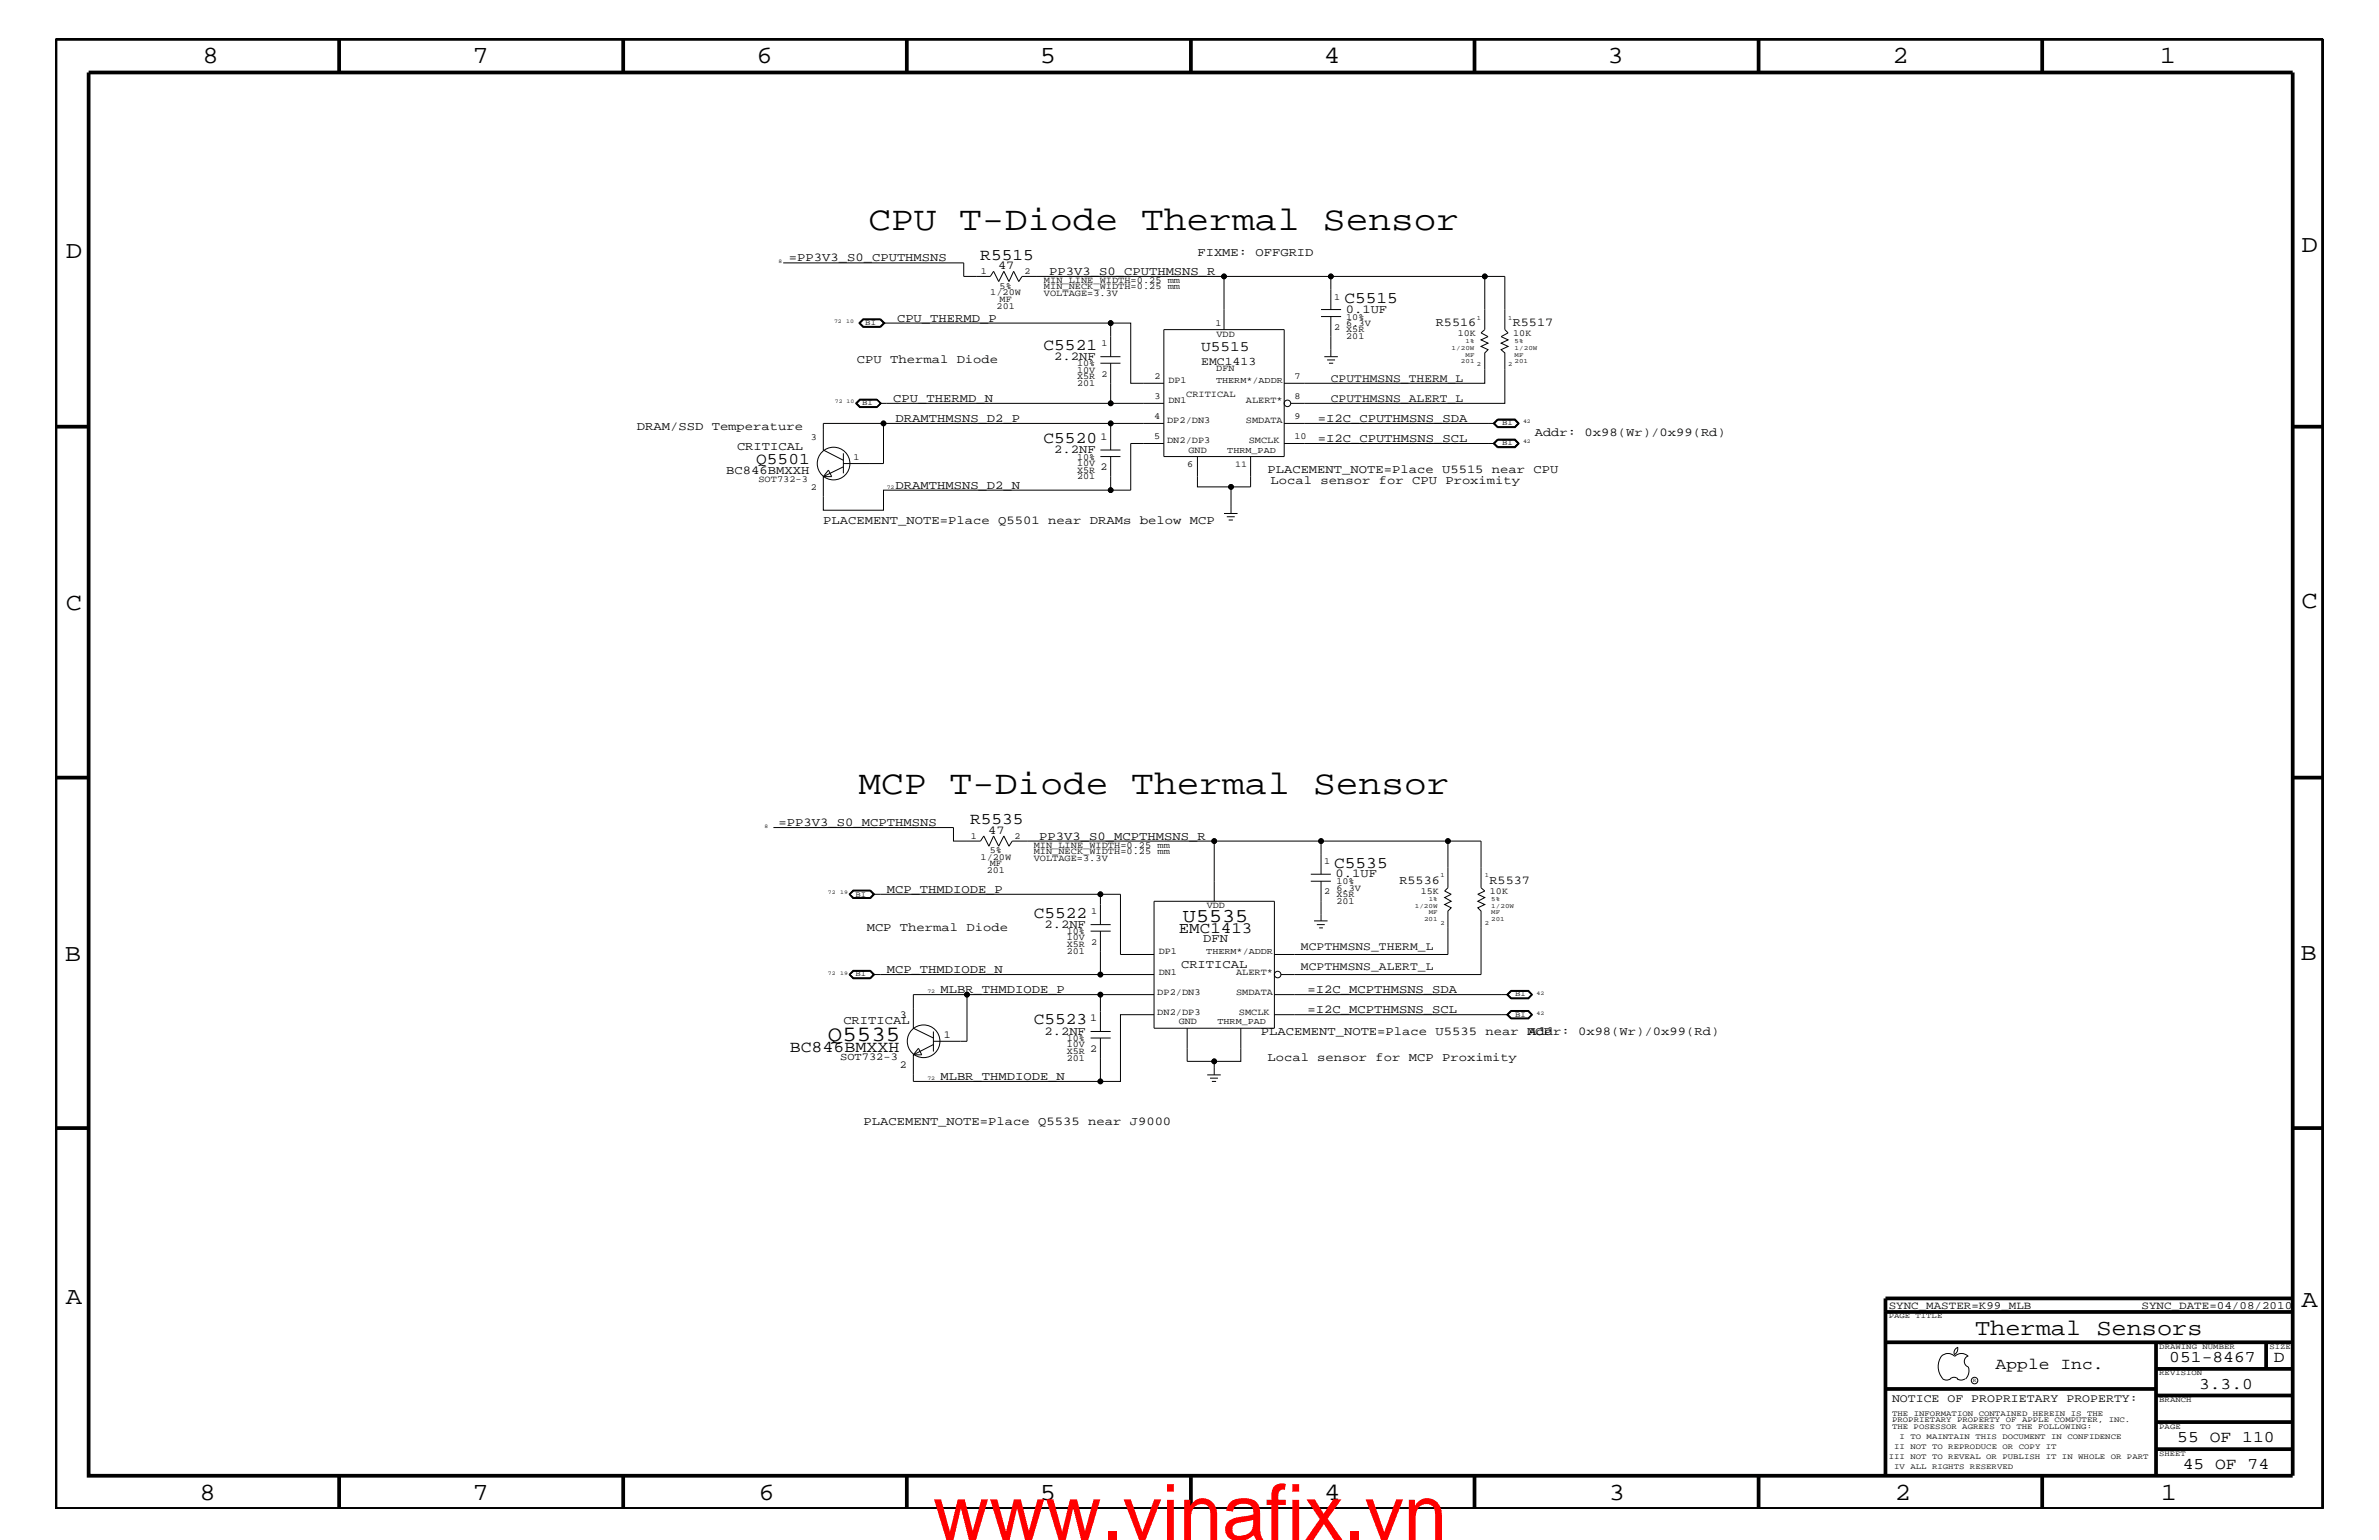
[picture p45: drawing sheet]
<svg xmlns="http://www.w3.org/2000/svg" width="432mm" height="279mm" viewBox="0 0 432 279" stroke-linecap="round" stroke-linejoin="round" font-family="sans-serif">
<defs><g id="words">
<text font-size="14.1" fill="#f00" x="169.3" y="279.4">www.vinafix.vn</text>
<g font-size="6.2">
<text x="157.6" y="41.7">CPU T-Diode Thermal Sensor</text>
<text x="155.8" y="144">MCP T-Diode Thermal Sensor</text>
</g>
<g font-size="4.5">
<text x="36.7" y="11.5">8</text>
<text x="85.8" y="11.5">7</text>
<text x="137.3" y="11.5">6</text>
<text x="188.7" y="11.5">5</text>
<text x="240.3" y="11.5">4</text>
<text x="291.8" y="11.5">3</text>
<text x="343.5" y="11.5">2</text>
<text x="392" y="11.5">1</text>
<text x="11.9" y="46.8">D</text>
<text x="417.7" y="45.7">D</text>
<text x="11.9" y="110.6">C</text>
<text x="417.7" y="110.3">C</text>
<text x="11.8" y="174.3">B</text>
<text x="417.6" y="174.2">B</text>
<text x="11.9" y="236.7">A</text>
<text x="417.7" y="237.1">A</text>
<text x="36.2" y="272.1">8</text>
<text x="85.8" y="272.1">7</text>
<text x="137.7" y="272.1">6</text>
<text x="188.7" y="272.1">5</text>
<text x="240.4" y="272.1">4</text>
<text x="292" y="272.1">3</text>
<text x="343.9" y="272.1">2</text>
<text x="392.2" y="272.1">1</text>
</g>
<text font-size="4.1" x="358.5" y="242.3">Thermal Sensors</text>
<text font-size="4" x="150.3" y="188.9">Q5535</text>
<text font-size="3.6" x="214.7" y="167.3">U5535</text>
<g font-size="3">
<text x="177.9" y="47.1">R5515</text>
<text x="244" y="55">C5515</text>
<text x="189.4" y="63.4">C5521</text>
<text x="189.4" y="80.5">C5520</text>
<text x="137.2" y="84.1">Q5501</text>
<text x="176.1" y="149.5">R5535</text>
<text x="242.1" y="157.4">C5535</text>
<text x="187.6" y="166.5">C5522</text>
<text x="187.6" y="185.9">C5523</text>
<text x="143.3" y="190.9">BC846BMXXH</text>
<text x="362.2" y="248.4">Apple Inc.</text>
<text x="393.7" y="247.1">051-8467</text>
<text x="399.2" y="252">3.3.0</text>
<text x="412.7" y="247.1">D</text>
<text x="395.2" y="261.6">55 OF 110</text>
<text x="396.2" y="266.6">45 OF 74</text>
</g>
<text font-size="2.9" x="214" y="169.2">EMC1413</text>
<text font-size="2.6" x="218" y="63.7">U5515</text>
<g font-size="2.2">
<text x="143.2" y="47.4">=PP3V3_S0_CPUTHMSNS</text>
<text x="217.3" y="46.5">FIXME: OFFGRID</text>
<text x="181.1" y="48.8">47</text>
<text x="190.4" y="49.9">PP3V3_S0_CPUTHMSNS_R</text>
<text x="162.8" y="58.4">CPU_THERMD_P</text>
<text x="244.3" y="56.8">0.1UF</text>
<text x="260.6" y="59.1">R5516</text>
<text x="274.6" y="59.1">R5517</text>
<text x="155.5" y="65.9">CPU Thermal Diode</text>
<text x="191.3" y="65.3">2.2NF</text>
<text x="162.1" y="72.9">CPU_THERMD_N</text>
<text x="162.6" y="76.6">DRAMTHMSNS_D2_P</text>
<text x="239.2" y="76.6">=I2C_CPUTHMSNS_SDA</text>
<text x="115.6" y="78">DRAM/SSD Temperature</text>
<text x="133.8" y="81.6">CRITICAL</text>
<text x="191.3" y="82.2">2.2NF</text>
<text x="239.2" y="80.2">=I2C_CPUTHMSNS_SCL</text>
<text x="278.6" y="79.2">Addr: 0x98(Wr)/0x99(Rd)</text>
<text x="131.8" y="86">BC846BMXXH</text>
<text x="162.6" y="88.7">DRAMTHMSNS_D2_N</text>
<text x="230" y="85.9">PLACEMENT_NOTE=Place U5515 near CPU</text>
<text x="230.6" y="87.7">Local sensor for CPU Proximity</text>
<text x="149.4" y="95">PLACEMENT_NOTE=Place Q5501 near DRAMs below MCP</text>
<text x="141.3" y="149.9">=PP3V3_S0_MCPTHMSNS</text>
<text x="179.4" y="151.2">47</text>
<text x="188.6" y="152.3">PP3V3_S0_MCPTHMSNS_R</text>
<text x="161" y="162">MCP_THMDIODE_P</text>
<text x="242.4" y="159.2">0.1UF</text>
<text x="254" y="160.3">R5536</text>
<text x="270.3" y="160.3">R5537</text>
<text x="157.3" y="168.9">MCP Thermal Diode</text>
<text x="189.6" y="168.3">2.2NF</text>
<text x="218.4" y="171">DFN</text>
<text x="161" y="176.6">MCP_THMDIODE_N</text>
<text x="214.4" y="175.6">CRITICAL</text>
<text x="153.1" y="185.9">CRITICAL</text>
<text x="170.7" y="180.2">MLBR_THMDIODE_P</text>
<text x="237.3" y="183.8">=I2C_MCPTHMSNS_SCL</text>
<text x="237.3" y="180.2">=I2C_MCPTHMSNS_SDA</text>
<text x="189.6" y="187.7">2.2NF</text>
<text x="228.9" y="187.7">PLACEMENT_NOTE=Place U5535 near MCP</text>
<text x="277.4" y="187.7">Addr: 0x98(Wr)/0x99(Rd)</text>
<text x="170.7" y="195.9">MLBR_THMDIODE_N</text>
<text x="230" y="192.6">Local sensor for MCP Proximity</text>
<text x="156.7" y="204.1">PLACEMENT_NOTE=Place Q5535 near J9000</text>
</g>
<g font-size="2.1">
<text x="218" y="66.2">EMC1413</text>
<text x="241.6" y="69.3">CPUTHMSNS_THERM_L</text>
<text x="241.6" y="72.9">CPUTHMSNS_ALERT_L</text>
<text x="236.1" y="172.3">MCPTHMSNS_THERM_L</text>
<text x="236.1" y="176">MCPTHMSNS_ALERT_L</text>
<text x="343.4" y="254.4">NOTICE OF PROPRIETARY PROPERTY:</text>
</g>
<g font-size="2">
<text x="342.8" y="237.4">SYNC_MASTER=K99_MLB</text>
<text x="388.7" y="237.4">SYNC_DATE=04/08/2010</text>
</g>
<g font-size="1.9">
<text x="199.7" y="79.9">1</text>
<text x="199.7" y="85.3">2</text>
<text x="163.3" y="184.7">3</text>
<text x="197.9" y="185.3">1</text>
<text x="171.3" y="188.3">1</text>
<text x="197.9" y="190.8">2</text>
<text x="152.5" y="192.3">SOT732-3</text>
<text x="163.3" y="193.7">2</text>
</g>
<g font-size="1.7">
<text x="178.1" y="49.7">1</text>
<text x="179.7" y="53.5">1/20W</text>
<text x="181.4" y="52.4">5%</text>
<text x="185.9" y="49.7">2</text>
<text x="189.5" y="51.3">MIN_LINE_WIDTH=0.25 mm</text>
<text x="189.5" y="52.5">MIN_NECK_WIDTH=0.25 mm</text>
<text x="189.5" y="53.8">VOLTAGE=3.3V</text>
<text x="180.9" y="56">201</text>
<text x="181.4" y="54.7">MF</text>
<text x="220.6" y="59.2">1</text>
<text x="242.1" y="59.8">2</text>
<text x="242.1" y="54.4">1</text>
<text x="244.3" y="58">10%</text>
<text x="244.3" y="59.1">6.3V</text>
<text x="199.9" y="62.9">1</text>
<text x="220.8" y="61.1">VDD</text>
<text x="244.3" y="61.5">201</text>
<text x="244.3" y="60.3">X5R</text>
<text x="264.6" y="60.9">10K</text>
<text x="274.7" y="60.9">10K</text>
<text x="195.5" y="70">201</text>
<text x="195.5" y="68.8">X5R 2</text>
<text x="195.5" y="67.6">10V</text>
<text x="195.5" y="66.5">10%</text>
<text x="209.5" y="68.8">2</text>
<text x="212.1" y="69.5">DP1</text>
<text x="215.3" y="72">CRITICAL</text>
<text x="220.8" y="67.3">DFN</text>
<text x="235" y="68.8">7</text>
<text x="209.5" y="76.1">4</text>
<text x="209.5" y="72.4">3</text>
<text x="211.8" y="76.8">DP2/DN3</text>
<text x="212.1" y="73.2">DN1</text>
<text x="226.1" y="76.8">SMDATA</text>
<text x="226.1" y="73.2">ALERT*</text>
<text x="234.9" y="72.4">8</text>
<text x="235" y="76.1">9</text>
<text x="147.2" y="79.9">3</text>
<text x="154.9" y="83.5">1</text>
<text x="195.5" y="83.5">10%</text>
<text x="209.5" y="79.7">5</text>
<text x="211.8" y="80.5">DN2/DP3</text>
<text x="215.7" y="82.2">GND</text>
<text x="226.7" y="80.5">SMCLK</text>
<text x="235" y="79.7">10</text>
<text x="137.7" y="87.5">SOT732-3</text>
<text x="147.2" y="88.9">2</text>
<text x="195.5" y="87">201</text>
<text x="195.5" y="84.5">10V</text>
<text x="195.5" y="85.8">X5R</text>
<text x="215.5" y="84.7">6</text>
<text x="176.2" y="152.2">1</text>
<text x="178" y="156">1/20W</text>
<text x="179.7" y="154.7">5%</text>
<text x="184.1" y="152.2">2</text>
<text x="187.6" y="155">MIN_NECK_WIDTH=0.25 mm</text>
<text x="187.6" y="153.8">MIN_LINE_WIDTH=0.25 mm</text>
<text x="179.1" y="158.4">201</text>
<text x="179.7" y="157.2">MF</text>
<text x="187.6" y="156.2">VOLTAGE=3.3V</text>
<text x="240.4" y="156.8">1</text>
<text x="242.6" y="161.6">6.3V</text>
<text x="242.6" y="160.5">10%</text>
<text x="198" y="165.9">1</text>
<text x="219" y="164.7">VDD</text>
<text x="240.4" y="162.2">2</text>
<text x="242.6" y="162.8">X5R</text>
<text x="242.6" y="163.9">201</text>
<text x="257.9" y="162.2">15K</text>
<text x="270.4" y="162.2">10K</text>
<text x="193.6" y="173.1">201</text>
<text x="193.6" y="171.8">X5R 2</text>
<text x="193.6" y="170.6">10V</text>
<text x="193.6" y="169.5">10%</text>
<text x="210.3" y="173.2">DP1</text>
<text x="210.3" y="176.8">DN1</text>
<text x="224.4" y="176.8">ALERT*</text>
<text x="210.1" y="184.1">DN2/DP3</text>
<text x="210.1" y="180.5">DP2/DN3</text>
<text x="214" y="185.9">GND</text>
<text x="224.4" y="180.5">SMDATA</text>
<text x="224.9" y="184.1">SMCLK</text>
<text x="193.6" y="188.9">10%</text>
<text x="193.6" y="190">10V</text>
<text x="193.6" y="191.2">X5R</text>
<text x="193.6" y="192.5">201</text>
</g>
<g font-size="1.6">
<text x="220.7" y="69.5">THERM*/ADDR</text>
<text x="222.8" y="82.2">THRM_PAD</text>
<text x="224.2" y="84.7">11</text>
<text x="218.9" y="173.2">THERM*/ADDR</text>
<text x="221" y="185.9">THRM_PAD</text>
</g>
<g font-size="1.4">
<text x="157.1" y="59">BI</text>
<text x="156.5" y="73.5">BI</text>
<text x="272.6" y="77.2">BI</text>
<text x="272.6" y="80.8">BI</text>
<text x="155.3" y="162.7">BI</text>
<text x="155.3" y="177.2">BI</text>
<text x="275" y="184.4">BI</text>
<text x="275" y="180.8">BI</text>
<text x="342.8" y="239.2">PAGE TITLE</text>
<text x="391.9" y="244.7">DRAWING NUMBER</text>
<text x="411.9" y="244.7">SIZE</text>
<text x="391.9" y="249.5">REVISION</text>
<text x="343.4" y="256.8">THE INFORMATION CONTAINED HEREIN IS THE</text>
<text x="391.9" y="254.4">BRANCH</text>
<text x="343.4" y="259.3">THE POSESSOR AGREES TO THE FOLLOWING:</text>
<text x="343.4" y="258">PROPRIETARY PROPERTY OF APPLE COMPUTER, INC.</text>
<text x="343.8" y="262.9">II NOT TO REPRODUCE OR COPY IT</text>
<text x="344.8" y="261.1">I TO MAINTAIN THIS DOCUMENT IN CONFIDENCE</text>
<text x="391.9" y="259.3">PAGE</text>
<text x="342.8" y="264.7">III NOT TO REVEAL OR PUBLISH IT IN WHOLE OR PART</text>
<text x="343.8" y="266.6">IV ALL RIGHTS RESERVED</text>
<text x="391.9" y="264.1">SHEET</text>
</g>
<g font-size="1.2">
<text x="268.1" y="58">1</text>
<text x="273.7" y="58">1</text>
<text x="263.5" y="63.4">1/20W</text>
<text x="265.2" y="65.9">201</text>
<text x="266" y="62.3">1%</text>
<text x="266" y="64.7">MF</text>
<text x="274.9" y="62.3">5%</text>
<text x="274.9" y="65.9">201</text>
<text x="274.9" y="63.4">1/20W</text>
<text x="274.9" y="64.7">MF</text>
<text x="268.1" y="66.5">2</text>
<text x="273.7" y="66.5">2</text>
<text x="261.5" y="159.2">1</text>
<text x="269.5" y="159.2">1</text>
<text x="256.8" y="164.7">1/20W</text>
<text x="258.5" y="167.1">201</text>
<text x="259.3" y="165.9">MF</text>
<text x="259.3" y="163.5">1%</text>
<text x="261.5" y="167.8">2</text>
<text x="269.5" y="167.8">2</text>
<text x="270.7" y="163.5">5%</text>
<text x="270.7" y="167.1">201</text>
<text x="270.7" y="164.7">1/20W</text>
<text x="270.7" y="165.9">MF</text>
</g>
<g font-size="1">
<text x="141.3" y="47.7">8</text>
<text x="151.4" y="58.6">72</text>
<text x="153.6" y="58.6">10</text>
<text x="151.6" y="73.2">72 10</text>
<text x="276.4" y="76.8">42</text>
<text x="276.4" y="80.5">42</text>
<text x="161" y="88.7">72</text>
<text x="138.8" y="150.1">8</text>
<text x="150.3" y="162.2">72</text>
<text x="152.5" y="162.2">19</text>
<text x="150.3" y="176.8">72</text>
<text x="152.5" y="176.8">19</text>
<text x="168.3" y="180.2">72</text>
<text x="278.9" y="184.1">42</text>
<text x="278.9" y="180.5">42</text>
<text x="168.3" y="195.9">72</text>
<text x="358.1" y="250.7">R</text>
</g>
</g></defs>
<g fill="none" stroke="#000" stroke-width=".18">
<path d="M142.2 47.7h32.7v2.5h4.8l.6-1 1 1.9 .9-1.9 .9 1.9 .9-1.9 .9 1.9 .6-.9h36.7M155.9 58.6l.7-.7h3.3l.7 .7-.7 .8h-3.3zM156.7 58h3.1l.6 .6-.6 .6h-3.1l-.6-.6zM159.8 57.9h-3.1l-.7 .7 .7 .7h3.1M159.8 57.9h-3.2l-.6 .7 .6 .7h3.2M159.8 57.9l.7 .7-.7 .7M159.8 57.9l.6 .7-.6 .7M160.4 58.6h41.2M211.2 59.8h21.9v23h-21.9zM239.8 57.4h3.6M239.8 56.2h3.6M241.6 50.2h-19.4v9.6"/>
<path d="M241.6 57.4v7.3M269.5 50.2h-27.9v6M155.3 73.2l.7-.8h3.2l.7 .8-.7 .7h-3.2zM155.5 73.2l.6-.6h3.1l.6 .6-.6 .6h-3.1zM159.2 72.5h-3.1l-.7 .7 .7 .7h3.1M159.2 72.5h-3.2l-.6 .7 .6 .7h3.2M159.2 72.5l.7 .7-.7 .7M159.8 73.2h51.4M160.4 76.8h-11v4.8l3.7 1.9M199.7 64.7h3.7M199.7 65.9h3.7M201.6 64.7v-6.1h3.6v10.9h6"/>
<path d="M201.6 65.9v7.3M201.6 76.8v4.8M211.2 76.8h-50.8v7.3h-7.3M233.1 69.5h36.4v-5.5l.6-.6-1.3-.5 1.3-.6-1.3-.6 1.3-.6-1.3-.7 .7-.6v-9.6h3.6v9.6l.6 .6-1.2 .7 1.2 .6-1.2 .6 1.2 .6-1.2 .5 .6 .6v9.2h-38.8M233.1 76.8h38.2M240.4 64.7h2.4M240.9 65.3h1.4M241.2 65.9h.8M271 76.8l.8-.7h3.2l.8 .7-.8 .8h-3.2zM271.1 76.8l.8-.7h3.1l.7 .7-.7 .7h-3.1zM271.9 76.2h3l.6 .6-.6 .6h-3l-.6-.6zM271.9 76.1h3l.7 .7-.7 .7h-3l-.7-.7z"/>
<path d="M153.1 82.2v3.7M199.7 82.8h3.7M199.7 81.6h3.7M201.6 82.8v6.1h-41.2v3.7h-11v-6.1h1.6l-.6-1.2-1 1.2 3.7-1.8M211.2 80.5h-6v8.4h-3.6M217.3 82.8v5.5h6.1v4.9M222.2 93.2h2.4M222.7 93.8h1.4M223 94.3h.8M227 82.8v5.5h-3.6M233.1 80.5h38.2M271 80.5l.8-.8h3.2l.8 .8-.8 .7h-3.2z"/>
<path d="M271.1 80.5l.8-.8h3.1l.7 .8-.7 .6h-3.1zM271.2 80.5l.7-.7h3l.7 .7-.7 .6h-3zM271.3 80.5l.6-.6h3l.6 .6-.6 .6h-3zM140.4 150.1h32.7v2.5h4.9l.6-.9 .9 1.8 .8-1.8 1 1.8 .9-1.8 .9 1.8 .6-.9h56.1M220.4 152.6v10.9M237.9 159.9h3.7M237.9 158.6h3.7M239.8 159.9v7.2M262.8 152.6h-23v6M154.1 162.2l.8-.7h3.1l.8 .7-.8 .8h-3.1zM154.1 176.8l.8-.7h3.1l.8 .7-.8 .8h-3.1zM154.3 162.2l.6-.5h3l.6 .5-.6 .6h-3z"/>
<path d="M154.3 176.8l.6-.6h3l.6 .6-.6 .6h-3zM154.3 176.8l.6 .7h3.1M158 161.6h-3.1l-.6 .6M158 161.6l.6 .6-.6 .7h-3.1l-.6-.7M158 161.6h-3.1l-.7 .6 .7 .8h3.1M158 161.6l.7 .6-.7 .8M158 176.1h-3.1l-.6 .7M158 176.1h-3.1l-.7 .7 .7 .7h3.1M158 176.1l.7 .7-.7 .7M158 176.1l.6 .7-.6 .7M158.5 162.2h41.2v5.6M198 167.8h3.6"/>
<path d="M198 168.9h3.6M199.7 168.9v7.9h-41.2M199.7 162.2h3.7v11h6.1M199.7 176.8h9.8M209.5 163.5h21.8v23h-21.8zM231.3 173.2h31.5v-7.9l.6-.6-1.2-.6 1.2-.6-1.2-.7 1.2-.6-1.2-.5 .6-.6v-8.5h6v8.5l.7 .6-1.3 .5 1.3 .6-1.3 .7 1.3 .6-1.3 .6 .6 .6v11.5h-36.3M238.5 167.1h2.5M239 167.8h1.5M239.4 168.3h.7M274.3 179.9h3.1l.6 .6-.6 .5h-3.1l-.6-.5zM169.4 189.5l-3.6 1.9 .9-1.2 .6 1.2h-1.5v4.8h33.9M169.4 187.1v3.7"/>
<path d="M175.5 180.5v8.4h-6.1M198 188.3h3.6M198 187.1h3.6M199.7 180.5v6.6M209.5 180.5h-43.7v6l3.6 1.8M209.5 184.1h-6.1v12.1h-3.7v-7.9M215.5 186.5v6.1h4.9M219.1 195h2.5M219.6 195.6h1.5M220 196.2h.7M220.4 192.6v2.4M225.2 186.5v6.1h-4.8"/>
<path d="M231.3 180.5h42.4M231.3 184.1h42.4M273.5 184.1l.7-.8h3.3l.6 .8-.6 .8h-3.3zM273.5 180.5l.7-.8h3.3l.6 .8-.6 .7h-3.3zM273.6 184.1l.6-.7h3.2l.7 .7-.7 .7h-3.2zM273.6 180.5l.6-.7h3.2l.7 .7-.7 .6h-3.2zM273.6 184.1l.7-.7h3.1l.6 .7-.6 .7h-3.1zM273.6 180.5l.7-.7h3.1l.6 .7-.6 .6h-3.1zM273.7 184.1l.6-.6h3.1l.6 .6-.6 .6h-3.1zM352.3 246.1a1.69 1.69 0 0 1 2.5 0 1.72 1.72 0 0 1 2.4 0M352.4 246a3.2 3.2 0 0 0 .4 4.3l.8 .1 .4-.2M354 250.2l.7-.3 .7 .3"/>
<path d="M355.2 250.2l.7 .2 .7-.2M355.3 244.4v.3a1.18 1.18 0 0 1-.6 1.1M355.4 244.4a.99 .99 0 0 0-.6 1.4M357.2 246a1.04 1.04 0 0 0-.7 1 1.04 1.04 0 0 0 .7 1M357.3 248l.1 .7a2.11 2.11 0 0 1-.6 1.5"/>
<circle cx="201.6" cy="58.6" r=".42"/>
<circle cx="222.2" cy="50.2" r=".42"/>
<circle cx="241.6" cy="50.2" r=".42"/>
<circle cx="269.5" cy="50.2" r=".42"/>
<circle cx="160.4" cy="76.8" r=".42"/>
<circle cx="201.6" cy="76.8" r=".42"/>
<circle cx="201.6" cy="73.2" r=".42"/>
<circle cx="233.7" cy="73.2" r=".59"/>
<circle cx="151.3" cy="84.1" r="2.96"/>
<circle cx="201.6" cy="88.9" r=".42"/>
<circle cx="223.4" cy="88.3" r=".42"/>
<circle cx="220.4" cy="152.6" r=".42"/>
<circle cx="239.8" cy="152.6" r=".42"/>
<circle cx="262.8" cy="152.6" r=".42"/>
<circle cx="199.7" cy="162.2" r=".42"/>
<circle cx="199.7" cy="176.8" r=".42"/>
<circle cx="231.9" cy="176.8" r=".59"/>
<circle cx="167.6" cy="188.9" r="2.96"/>
<circle cx="175.5" cy="180.5" r=".42"/>
<circle cx="199.7" cy="180.5" r=".42"/>
<circle cx="199.7" cy="196.2" r=".42"/>
<circle cx="220.4" cy="192.6" r=".42"/>
<circle cx="358.4" cy="250.5" r=".59"/>
</g>
<g fill="none" stroke="#000" stroke-width=".68" stroke-linecap="butt">
<path d="M10.1 7.1h411.5v266.7h-411.5zM16.1 13.2h400v254.5h-400zM61.6 7.1v6.1M113.1 7.1v6.1M164.6 7.1v6.1M216.2 7.1v6.1M267.6 7.1v6.1M319.2 7.1v6.1M370.7 7.1v6.1M10.1 77.4h6M416.1 77.4h5.5M10.1 141.1h6"/>
<path d="M416.1 141.1h5.5M10.1 204.7h6M416.1 204.7h5.5M342.2 238h73.9M416.1 235.6h-73.9v32.1M342.2 243.5h73.9M342.2 252h49.1M391.3 243.5v24.2M391.3 258h24.8M391.3 253.2h24.8M391.3 248.4h24.8M411.3 243.5v4.9"/>
<path d="M61.6 267.7v6.1M113.1 267.7v6.1M164.6 267.7v6.1M216.2 268v5.8M267.6 267.7v6.1M319.2 267.7v6.1M370.7 267.7v6.1M391.3 262.9h24.8"/>
</g>
<g fill="#000">
<circle cx="201.6" cy="58.6" r=".42"/>
<circle cx="222.2" cy="50.2" r=".42"/>
<circle cx="241.6" cy="50.2" r=".42"/>
<circle cx="269.5" cy="50.2" r=".42"/>
<circle cx="160.4" cy="76.8" r=".42"/>
<circle cx="201.6" cy="76.8" r=".42"/>
<circle cx="201.6" cy="73.2" r=".42"/>
<circle cx="201.6" cy="88.9" r=".42"/>
<circle cx="223.4" cy="88.3" r=".42"/>
<circle cx="220.4" cy="152.6" r=".42"/>
<circle cx="239.8" cy="152.6" r=".42"/>
<circle cx="262.8" cy="152.6" r=".42"/>
<circle cx="199.7" cy="162.2" r=".42"/>
<circle cx="199.7" cy="176.8" r=".42"/>
<circle cx="175.5" cy="180.5" r=".42"/>
<circle cx="199.7" cy="180.5" r=".42"/>
<circle cx="199.7" cy="196.2" r=".42"/>
<circle cx="220.4" cy="192.6" r=".42"/>
</g>
<use href="#words"/>
</svg>
